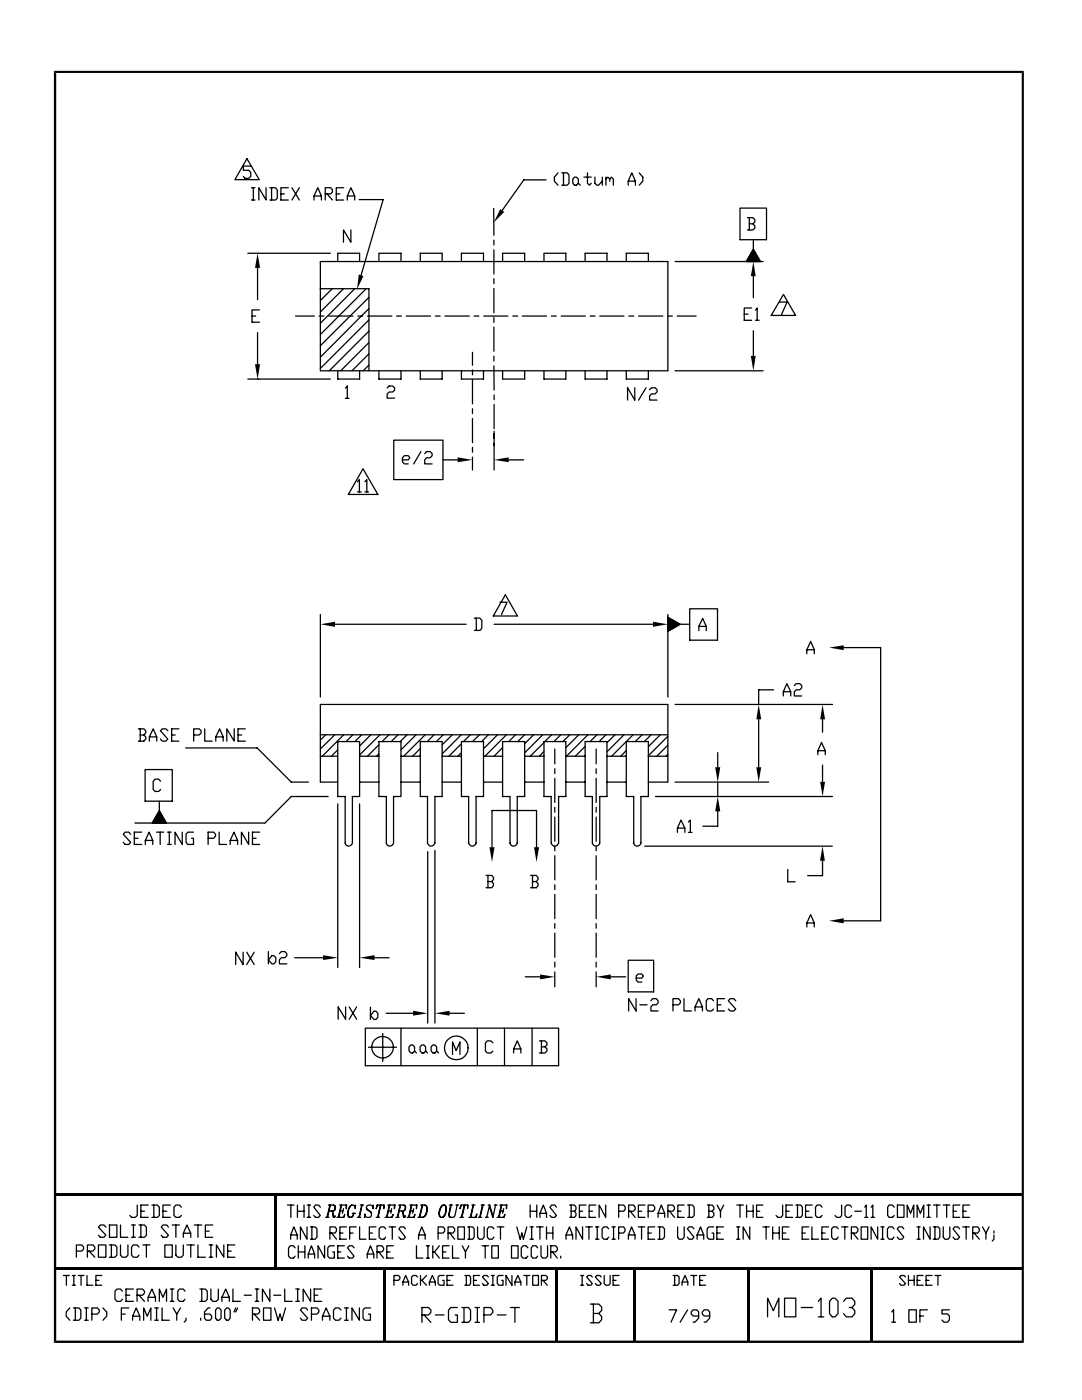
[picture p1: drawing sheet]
<svg xmlns="http://www.w3.org/2000/svg" width="216mm" height="279mm" viewBox="0 0 216 279" stroke-linecap="round" stroke-linejoin="round" font-family="sans-serif">
<path d="M10.8 14.4h193.5M204.1 14.1v253.9" fill="none" stroke="#000" stroke-width=".42"/>
<g fill="#000">
<path d="M51.4 50.5l.5 3h-1zM71.6 54.8l.9 .3-1.3 2.6zM99.8 41.7l.8 .6-2.1 2.1zM150.3 52.2l.5 2.9h-1zM50.9 72.7h1l-.5 2.9zM149.8 71h1l-.5 3zM91.3 91.3l3 .5-3 .4zM98.6 91.8l2.9-.5v.9zM63.9 124.6l2.9-.5v1zM130.3 124.1l3 .5-3 .5zM165.4 129.2l3-.4v1zM142.7 153.1h1l-.5 3z"/>
<path d="M151.4 140.6l.5 3h-1zM150.9 153.1h1l-.5 3zM164.1 140.6l.5 3h-.9zM163.7 156h.9l-.5 3zM97.7 169.1h1l-.5 2.9zM106.6 169.1h1l-.5 2.9zM143.2 159l.5 2.9h-1zM164.1 168.9l.5 2.9h-1zM64.5 190.6l2.9 .5-2.9 .5zM71.8 191.1l2.9-.5v1zM107.8 194.5l2.9 .4-2.9 .6zM119 194.9l2.9-.4v1z"/>
<path d="M165.4 183.8l3-.5v1zM82.4 201.7l2.9 .5-2.9 .5zM86.8 202.2l2.9-.5v1zM11 238.1h193.1v.5h-193.1zM54.7 238.3h.5v14.8h-.5zM11 252.8h193.1v.5h-193.1zM76.5 253.1h.5v14.7h-.5zM110.8 253.1h.5v14.7h-.5zM126.3 253.1h.5v14.7h-.5zM149 253.1h.5v14.7h-.5zM173.6 253.1h.4v14.7h-.4zM10.8 14.1l.4 .5v252.9l-.4 .5z"/>
<path d="M10.8 268l.4-.5h192.7l.4 .5z"/>
</g>
<g fill="none" stroke="#000" stroke-width=".25">
<path d="M49.3 31.7l2.4 4.2h-4.8zM50 33.1h-1.4v.9h1.1l.3 .4v.8l-.3 .4h-.8l-.3-.4M50.2 37.5h.7M50.2 39.9h.7M50.5 37.5v2.4M53.1 37.5v2.4l-1.5-2.4v2.4M53.8 37.5h1.1l.4 .4v1.6l-.4 .4h-1.1M54.2 37.5v2.4M56 38.7h.8M57.5 37.5h-1.5v2.4h1.5M58.3 37.5l1.4 2.4M59.7 37.5l-1.4 2.4"/>
<path d="M62.7 39.9v-.8l.7-1.6 .7 1.6v.8M62.7 39.1h1.4M64.9 38.7h1.1l.3-.4v-.4l-.3-.4h-1.1v2.4M65.2 38.7l1.1 1.2M67.1 38.7h.7M68.6 37.5h-1.5v2.4h1.5M69.3 39.9v-.8l.7-1.6 .8 1.6v.8M69.3 39.1h1.5M71.7 39.8h4.8l-4.4 15.1M109 35.9h-4.5l-4.3 6.1M111.3 34.5l-.7 .8v.9l.7 .8M112.1 34.5h1.1l.3 .4v1.7l-.3 .4h-1.1"/>
<path d="M112.4 34.5v2.5M114.6 35.3h.4l.4 .4v.9l-.4 .4h-.4l-.3-.4v-.9zM115.4 36.6l.4 .4M116.5 35.3h1.5M117.2 34.5v2.1l.4 .4 .4-.4M118.7 35.3v1.3l.4 .4h.3l.8-.8M120.2 35.3v1.7M120.9 35.7l.4-.4 .4 .4v.5M120.9 35.3v1.7M121.7 35.7l.3-.4 .4 .4v1.3M125.3 37v-.8l.8-1.7 .7 1.7v.8M125.3 36.2h1.5"/>
<path d="M127.6 34.5l.7 .8v.9l-.7 .8M49.4 50.5h16.5M51.4 53.5v6.3M63.9 52.2h69.4v21.8h-69.4zM63.9 57.6h9.7v16.4M64.1 57.6l-.2 .1M66.3 57.6l-2.4 2.4M67.4 52.2v-1.7h4.4v1.7M68.5 57.6l-4.6 4.7M70 45.9v2.4l-1.5-2.4v2.4M70.8 57.6l-6.9 6.9M73.1 57.6l-9.2 9.2"/>
<path d="M73.6 59.4l-9.7 9.6M75.6 52.2v-1.7h4.4v1.7M83.9 52.2v-1.7h4.3v1.7M92.1 52.2v-1.7h4.4v1.7M98.5 41.6l.1 5.3M98.6 47.9v1M98.6 49.9v4.8M98.6 55.6v1M98.6 57.6v4.8M100.3 52.2v-1.7h4.4v1.7M108.5 52.2v-1.7h4.4v1.7M116.8 52.2v-1.7h4.3v1.7"/>
<path d="M125 52.2v-1.7h4.4v1.7M134.7 52.2h17.6M147.7 41.5h5.3v6.3h-5.3zM149.1 43.4h1.1l.4 .5v.4l-.4 .4M149.2 51.7l1.4-1.5 .1 .2-1.8 1.7 .2 .1 1.6-1.7 .1 .1-1.6 1.6h.2l1.5-1.5-1.3 1.5h.1l1.3-1.3-1.1 1.3h.2l1-1.1 .1 .2-1 .9h.2l.9-.8v.1l-.7 .7h.2l.6-.6v.1l-.4 .5 .5-.4-.2 .4 .3-.2v.2M149.5 44.7h.7l.4 .4v.4l-.4 .4h-1.1M149.5 43.4v2.5M149.6 50.9l.9-.9v.2l-1.1 1.1M150.1 50.1l.3-.3-.5 .7M150.3 47.8v1.9M150.3 55.1v4.3M150.3 49.7l-1.4 2.5"/>
<path d="M150.3 49.7l1.4 2.5M156.3 58.8l2.4 4.1h-4.8zM49.4 75.6h16.5M50.3 63.1h.7M51.4 75.6h.1M51.4 66.4v6.3M51.8 61.8h-1.5v2.5h1.5M59 63.1h3.7M63.7 63.1h.9M65.6 63.1h4.8M67.4 74v1.6h4.4v-1.6M68.9 77.5l.4-.5v2.5"/>
<path d="M68.9 79.5h.7M71.4 63.1h1M73.4 63.1h4.8M73.6 61.6l-9.7 9.7M73.6 63.8l-9.7 9.7M73.6 66.1l-7.9 7.9M73.6 68.4l-5.6 5.6M73.6 70.6l-3.4 3.4M73.6 72.9l-1.1 1.1M75.6 74v1.6h4.4v-1.6M77.3 77.4l.3-.4h.8l.3 .4v.5l-.3 .3h-.8l-.3 .5v.8h1.4M79.1 63.1h1"/>
<path d="M81.1 63.1h4.8M83.9 74v1.6h4.3v-1.6M86.9 63.1h.9M88.8 63.1h4.8M92.1 74v1.6h4.4v-1.6M94.3 70.3v2.6M94.3 73.8v1M94.3 75.8v4.8M94.6 63.1h.9M96.5 63.1h4.8M98.6 63.4v.9M98.6 65.3v4.8"/>
<path d="M98.6 71.1v1M98.6 73v4.9M98.6 78.8v1M100.3 74v1.6h4.4v-1.6M102.3 63.1h1M104.2 63.1h4.9M108.5 74v1.6h4.4v-1.6M110 63.1h1M112 63.1h4.8M116.8 74v1.6h4.3v-1.6M117.8 63.1h.9M119.7 63.1h4.8"/>
<path d="M125 74v1.6h4.4v-1.6M125.5 63.1h.9M126.7 77.4v2.4l-1.5-2.4v2.4M127.4 63.1h4.8M128.9 77.4l-1.5 2.4M129.6 77.8l.4-.4h.7l.4 .4v.4l-.4 .4h-.7l-.4 .4v.8h1.5M133.2 63.1h1M134.7 74h17.6M135.1 63.1h3.8M148.5 62.7h.8M150 61.5h-1.5v2.4h1.5M150.3 66v5"/>
<path d="M150.7 61.9l.4-.4v2.4M150.7 63.9h.8M155.6 60.3h1.5l-1.1 2.4M71.3 96.1l.4-.4v2.5M71.3 98.2h.8M72.4 93.6l3 5.1h-5.9zM72.8 96.1l.4-.4v2.5M72.8 98.2h.7M78.6 87.8h9.8v7.9h-9.8zM80.3 91.8h1.1l.4-.4-.4-.5h-.7l-.4 .5v.8l.4 .4h.7M84 90.1l-1.5 2.5M84.8 90.6l.3-.5h.8l.3 .5v.3l-.3 .5h-.8l-.3 .4v.8h1.4"/>
<path d="M88.4 91.8h2.9M94.3 81.6v.9M94.3 83.5v4.8M94.3 89.3v1M94.3 91.2v2.6M98.6 80.7v4.9M98.6 86.1v7.7M101.5 91.8h3M100.8 118.7l2.5 4.2h-4.9zM63.9 122.6v16.5M66.8 124.6h26.2M94.7 123.4h1.1l.3 .4v1.6l-.3 .4h-1.1"/>
<path d="M95 123.4v2.4M98.6 124.6h31.7M99.7 120.2h1.5l-1.1 2.4M133.3 123.2l2.4 1.4-2.4 1.4M133.3 122.6v16.5M133.7 123.4l1.5 1.5-.2 .1-1.7-1.8v.1l1.7 1.7-.2 .1-1.5-1.6v.2l1.4 1.4-.1 .1-1.3-1.4v.2l1.2 1.3h-.1l-1.1-1.1v.2l1 1-.1 .1-.9-1v.2l.8 .8-.2 .1-.6-.7v.2l.6 .5-.2 .1-.4-.5 .3 .6-.1 .1-.2-.3v.4M134.2 123.7l1.1 1.1h.1l-.9-.9M135 124.2l.5 .5M135.4 124.4l.2 .2M135.7 124.6h1.9M137.6 121.5h5.6v6.3h-5.6zM139.4 125l.8-1.6 .7 1.6v.9"/>
<path d="M139.4 125v.9M139.4 125h1.5M154.3 137.7h-2.9v2.9M156.3 138.9v-.9l.7-1.6 .8 1.6v.9M156.3 138h1.5M158.5 136.8l.4-.4h.7l.4 .4v.4l-.4 .5h-.7l-.4 .3v.9h1.5M161 129.7l.8-1.7 .7 1.7v.8M161 129.7v.8M161 129.7h1.5M168.4 129.2h7.3v54.6h-7.3M27.6 145.5h1.1l.4 .3v.5l-.4 .4M28 146.7h.7l.4 .4v.4l-.4 .4h-1.1"/>
<path d="M28 145.5v2.4M29 153.6h5.4v6.3h-5.4zM29.8 147.9v-.8l.8-1.6 .7 1.6v.8M29.8 147.1h1.5M31.8 159.9v1.9M32 155.9l-.3-.4h-.8l-.3 .4v1.7l.3 .3h.8l.3-.3M33.5 145.8l-.4-.3h-.7l-.4 .3 1.5 1.7-.4 .4h-.7l-.4-.4M34.2 146.7h.8M35.7 145.5h-1.5v2.4h1.5M37 149.3h14.3l6.8 6.8h3.5M38.7 146.7h1.1l.3-.4v-.5l-.3-.3h-1.1v2.4M40.9 145.5v2.4h1.4"/>
<path d="M43.1 147.9v-.8l.7-1.6 .7 1.6v.8M43.1 147.1h1.4M46.7 145.5v2.4l-1.4-2.4v2.4M47.5 146.7h.7M48.9 145.5h-1.4v2.4h1.4M63.9 150.9h3.5M63.9 146.6h69.4M65 146.6l-1.1 1.1M65.5 159h-7.4l-5.2 5.3h-26M66.8 146.6l-2.9 2.9M67.4 148h4.4v11h-1.5v9.2a.73 .73 0 0 1-.7 .6 .73 .73 0 0 1-.7-.6v-9.2h-1.5zM67.4 156.1h-3.5v-15.5h69.4v15.5h-3.9"/>
<path d="M67.4 149.6l-1.3 1.3M68.6 146.6l-4.3 4.3M70.4 146.6l-1.4 1.4M71.8 156.1h3.8M71.8 150.9h3.8M72.2 146.6l-1.4 1.4M74 146.6l-2.2 2.3M75.6 148h4.4v11h-1.5v9.2a.73 .73 0 0 1-.7 .6 .73 .73 0 0 1-.7-.6v-9.2h-1.5zM75.6 148.6l-2.3 2.3M75.6 150.4l-.5 .5M75.8 146.6l-4 4.1M77.6 146.6l-1.4 1.4"/>
<path d="M79.4 146.6l-1.3 1.4M80 150.9h3.8M80 156.1h3.9M81.2 146.6l-1.4 1.4M83 146.6l-3 3M83.9 148h4.3v11h-1.4v9.2a.76 .76 0 0 1-.8 .6 .76 .76 0 0 1-.7-.6v-9.2h-1.4zM83.9 149.4l-1.6 1.5M84.8 146.6l-4.2 4.3M86.6 146.6l-1.3 1.4M88.2 156.1h3.9M88.2 150.9h3.9M88.4 146.6l-1.3 1.4"/>
<path d="M90.3 146.6l-2.1 2M92 146.6l-3.8 3.9M92.1 148h4.4v11h-1.5v9.2a.75 .75 0 0 1-.7 .6 .75 .75 0 0 1-.8-.6v-9.2h-1.4zM92.1 148.4l-2.5 2.5M92.1 150.2l-.7 .7M93.9 146.6l-1.4 1.4M95.7 146.6l-1.4 1.4M96.5 156.1h3.8M96.5 150.9h3.8M97.5 146.6l-1.4 1.4M99.3 146.6l-2.8 2.8M100.3 148h4.4v11h-1.5v9.2a.73 .73 0 0 1-.7 .6 .73 .73 0 0 1-.7-.6v-9.2h-1.5z"/>
<path d="M100.3 149.2l-1.7 1.7M101 146.6l-4.2 4.3M102.9 146.6l-1.4 1.4M104.7 156.1h3.8M104.7 146.6l-1.4 1.4M104.7 150.9h3.8M106.5 146.6l-1.8 1.8M108.3 146.6l-3.6 3.6M108.5 148h4.4v11h-1.4v9.2a.76 .76 0 0 1-.8 .6 .76 .76 0 0 1-.7-.6v-9.2h-1.5zM108.5 148.2l-2.7 2.7M108.5 150l-.9 .9M110.1 146.6l-1.4 1.4"/>
<path d="M110.7 149.5v2.9M110.7 153.4v1M110.7 155.3v4.8M111.9 146.6l-1.4 1.4M112.9 156.1h3.9M112.9 150.9h3.9M113.7 146.6l-1.4 1.4M115.5 146.6l-2.6 2.6M116.8 148h4.3v11h-1.4v9.2a.75 .75 0 0 1-.8 .6 .75 .75 0 0 1-.7-.6v-9.2h-1.4zM116.8 149l-2 1.9M116.8 150.8l-.2 .1M117.3 146.6l-4.3 4.3"/>
<path d="M119 149.5v2.9M119 153.4v1M119 155.3v4.8M119.1 146.6l-1.4 1.4M120.9 146.6l-1.4 1.4M121.1 156.1h3.9M121.1 150.9h3.9M122.7 146.6l-1.6 1.6M124.5 146.6l-3.4 3.4M125 148h4.4v11h-1.5v9.2a.73 .73 0 0 1-.7 .6 .73 .73 0 0 1-.8-.6v-9.2h-1.4zM125 149.8l-1.1 1.1M126.3 146.6l-4.3 4.3"/>
<path d="M128.1 146.6l-1.4 1.4M129.4 150.9h3.9M129.9 146.6l-1.3 1.4M130.8 159h35.3M131.7 146.6l-2.3 2.4M133.3 146.9l-3.9 3.9M133.3 148.7l-2.2 2.2M133.3 150.5l-.4 .4M134.7 140.6h31.4M134.7 156.1h18.7M143.2 150.2v2.9M143.2 156.1v2.9"/>
<path d="M151.4 143.6v9.5M163.2 149.8l.7-1.6 .8 1.6v.8M163.2 149.8v.8M163.2 149.8h1.5M164.1 143.6v2.5M164.1 152.7v3.3M26.1 166.5l-.4-.4h-.7l-.4 .4 1.5 1.6-.4 .4h-.7l-.4-.4M26.8 167.3h.8M28.3 166.1h-1.5v2.4h1.5M29 168.5v-.8l.8-1.6 .7 1.6v.8M29 167.7h1.5M30.6 163.7l1.5-1.4v.1l-1.7 1.8 .1 .1 1.7-1.8 .1 .1-1.6 1.7h.2l1.4-1.5-1.3 1.5h.2l1.3-1.3-1.1 1.3h.1l1.1-1.1v.1l-.9 1h.2l.8-.9 .1 .1-.8 .8h.2l.7-.7v.1l-.5 .6 .6-.4-.2 .4 .3-.2v.2"/>
<path d="M31.1 162.9l.9-.8v.1l-1.1 1.2M31.2 166.1h1.5M31.6 162.1l.2-.2-.5 .6M31.8 161.8l1.4 2.5h-2.8zM32 166.1v2.4M33.4 166.1h.8M33.4 168.5h.8M33.8 166.1v2.4M36.4 166.1v2.4l-1.5-2.4v2.4M38.6 166.1h-1.1l-.4 .4v1.6l.4 .4h1.1v-1.2h-.4M41.5 167.3h1.1l.4-.4v-.4l-.4-.4h-1.1v2.4M43.7 166.1v2.4h1.5"/>
<path d="M45.9 168.5v-.8l.8-1.6 .7 1.6v.8M45.9 167.7h1.5M49.6 166.1v2.4l-1.4-2.4v2.4M50.4 167.3h.7M51.8 166.1h-1.4v2.4h1.4M67.4 160.4v32.7M71.8 160.4v32.7M85.3 170v34.2M86.8 169.7v34.5M97 174.7h1.1l.4 .4v.4l-.4 .4M97.4 175.9h.7l.4 .5v.3l-.4 .5h-1.1M97.4 174.7v2.5"/>
<path d="M98.2 169.1v-7.3h8.9v7.3M105.9 174.7h1.1l.4 .4v.4l-.4 .4M106.3 175.9h.7l.4 .5v.3l-.4 .5h-1.1M106.3 174.7v2.5M110.7 161.1v1M110.7 163.1v4.8M110.7 168.9v.9M110.7 170.8v4.8M110.7 176.6v.9M110.7 178.5v4.8M119 161.1v1M119 163.1v4.8"/>
<path d="M119 168.9v.9M119 170.8v4.8M119 176.6v.9M119 178.5v4.8M128.7 168.9h37.4M135.2 166.1v-.8l.7-1.6 .8 1.6v.8M135.2 165.3h1.5M137.4 164l.4-.3v2.4M137.4 166.1h.7M143.2 161.9v3h-2.9M157.2 173.5v2.5h1.5M164.1 171.8v3h-2.9"/>
<path d="M48.5 190v2.5l-1.5-2.5v2.5M49.2 190l1.5 2.5M50.7 190l-1.5 2.5M53.6 189.9v2.5M54.3 190.7h.4l.3 .4v.8l-.3 .5h-.4l-.7-.8zM55.8 190.3l.3-.4h.8l.3 .4v.4l-.3 .4h-.8l-.3 .5v.8h1.4M58.8 191.1h5.7M74.7 191.1h2.9M104.8 194.9h3M110.7 184.3v1M110.7 186.2v4.9M110.7 192v1"/>
<path d="M110.7 194v2.9M119 184.3v1M119 186.2v4.9M119 192v1M119 194v2.9M121.9 194.9h2.9M125.3 191.6h5.1v6.4h-5.1zM126.9 199.3v2.5l-1.5-2.5v2.5M127 195.2h1.1l.3-.4-.3-.4h-.8l-.3 .4v.8l.3 .4h.8M129.9 199.7l.3-.4h.8l.3 .4v.5l-.3 .3h-.8l-.3 .5v.8h1.4M136.5 199.3v2.5h1.5M142.4 199.7l-.4-.4h-.7l-.4 .4v1.7l.4 .4h.7l.4-.4"/>
<path d="M144.6 199.3h-1.5v2.5h1.5M146.8 199.7l-.4-.4h-.7l-.4 .4 1.5 1.7-.4 .4h-.7l-.4-.4M161 184.2l.8-1.7 .7 1.7v.8M161 184.2v.8M161 184.2h1.5M69 201v2.4l-1.5-2.4v2.4M69.7 201l1.5 2.4M71.2 201l-1.5 2.4M72.9 205.2h38.6v7.5h-38.6zM73.5 209h5.6M73.9 201v2.5M74.6 201.8h.4l.4 .4v.8l-.4 .5h-.4l-.7-.9z"/>
<path d="M76.4 206.2v5.6M77 202.2h5.4M80 205.2v7.5M81.6 208.9l.4-.4h.3l.4 .4v.9l-.4 .3h-.3l-.4-.3zM82.7 209.8l.4 .3M84.2 208.5h.4l.3 .4v.9l-.3 .3h-.4l-.4-.3v-.9zM84.9 209.8l.4 .3M86 208.9l.4-.4h.4l.3 .4v.9l-.3 .3h-.4l-.4-.3zM87.1 209.8l.4 .3M89.7 202.2h3M90.3 210.4v-2.4l.7 1.6 .8-1.6v2.4M95.2 205.2v7.5"/>
<path d="M98.3 208.1l-.3-.4h-.8l-.3 .4v1.7l.3 .3h.8l.3-.3M100.7 205.2v7.5M102.5 209.3l.7-1.6 .7 1.6v.8M102.5 209.3v.8M102.5 209.3h1.4M106.2 205.2v7.5M107.7 207.7h1.1l.3 .4v.4l-.3 .4M108 208.9h.8l.3 .4v.5l-.3 .3h-1.1M108 207.7v2.4M127.7 200.5h1.4M134.3 200.5h1.1l.4-.3v-.5l-.4-.4h-1.1v2.5M138.7 201.8v-.8l.7-1.7 .8 1.7v.8"/>
<path d="M138.7 201h1.5M143.1 200.5h.7M12.7 254.6h1.1M13.3 254.6v1.9M14.4 256.5h.6M14.4 254.6h.6M14.7 254.6v1.9M15.2 249.7h1.1l.4-.4v-.4l-.4-.4h-1.1v2.4M15.6 254.6h1.2M16.2 254.6v1.9M17.4 254.6v1.9h1.1M17.4 249.7h1.1l.4-.4v-.4l-.4-.4h-1.1v2.4"/>
<path d="M17.8 249.7l1.1 1.2M19.1 255.5h.6M19.6 248.5h1.5v2.4h-1.5zM20.3 254.6h-1.2v1.9h1.2M21.1 244.9l-.4-.4h-.7l-.4 .4 1.5 1.6-.4 .4h-.7l-.4-.4M21.8 248.5h1.1l.4 .4v1.6l-.4 .4h-1.1M21.8 244.5h1.5v2.4h-1.5zM22.2 248.5v2.4M24 248.5v2l.4 .4h.7l.4-.4v-2M24 244.5v2.4h1.5M24.4 257.7l-.4-.4h-.7l-.4 .4v1.6l.4 .4h.7l.4-.4M25.1 258.5h.8"/>
<path d="M26.2 246.9h.8M26.2 244.5h.8M26.6 257.3h-1.5v2.4h1.5M26.6 244.5v2.4M27.3 258.5h1.1l.4-.4v-.4l-.4-.4h-1.1v2.4M27.4 240.5v2.1l-.4 .4h-.8l-.3-.4M27.7 248.9l-.3-.4h-.8l-.4 .4v1.6l.4 .4h.8l.3-.4M27.7 244.5h1.1l.4 .4v1.6l-.4 .4h-1.1M27.7 258.5l1.1 1.2M28.1 244.5v2.4M28.1 241.7h.7M28.5 248.5h1.4"/>
<path d="M29.2 248.5v2.4M29.5 259.7v-.8l.8-1.6 .7 1.6v.8M29.5 258.9h1.5M29.6 240.5h-1.5v2.5h1.5M30.3 240.5h1.1l.4 .4v1.7l-.4 .4h-1.1M30.7 240.5v2.5M31.8 259.7v-2.4l.7 1.6 .7-1.6v2.4M32.5 241.7h.8M32.9 248.5h1.5v2.4h-1.5zM33.6 244.9l-.3-.4h-.8l-.3 .4 1.4 1.6-.3 .4h-.8l-.3-.4M34 240.5h-1.5v2.5h1.5M34 257.3h.7"/>
<path d="M34 259.7h.7M34.3 257.3v2.4M34.4 244.5h1.4M35.1 248.5v2l.4 .4h.7l.4-.4v-2M35.1 244.5v2.4M36.2 240.9l-.4-.4h-.7l-.4 .4v1.7l.4 .4h.7l.4-.4M36.6 246.9v-.8l.7-1.6 .8 1.6v.8M36.6 246.1h1.5M36.9 257.7l-.3-.4h-.8l-.3 .4v1.6l.3 .4h.8l.3-.4M37.3 248.5h1.5M38.1 248.5v2.4M38.8 244.5h1.5"/>
<path d="M39.5 244.5v2.4M39.5 248.5v2.4h1.5M39.9 257.3h1.1l.4 .4v1.6l-.4 .4h-1.1M40.3 257.3v2.4M41 245.7h.7M41.7 248.5h.8M41.7 250.9h.8M42.1 257.3v2l.4 .4h.7l.4-.4v-2M42.1 248.5v2.4M42.5 244.5h-1.5v2.4h1.5M44.3 258.9l.7-1.6 .8 1.6v.8M44.3 258.9h1.5"/>
<path d="M44.3 258.9v.8M44.7 248.5v2.4l-1.5-2.4v2.4M45.4 249.7h.7M46.5 257.3v2.4h1.5M46.9 248.5h-1.5v2.4h1.5M48.7 258.5h1.5M50.9 257.3h.7M50.9 259.7h.7M51.3 257.3v2.4M53.8 257.3v2.4l-1.4-2.4v2.4M54.6 258.5h1.4M56.8 257.3v2.4h1.5"/>
<path d="M57.4 240.5h1.3M58 247.3v-.8l.6-1.6 .7 1.6v.8M58 246.5h1.3M58 240.5v2.5M58.9 249l-.4-.4h-.6l-.3 .4v1.7l.3 .4h.6l.4-.4M59 257.3h.7M59 259.7h.7M59.4 241.7h1.3M59.4 240.5v2.5M59.4 257.3v2.4M59.5 248.6v2.5M59.5 249.9h1.3"/>
<path d="M60.7 240.5v2.5M60.8 248.6v2.5M61.3 244.9v2.4l-1.4-2.4v2.4M61.3 243h.7M61.3 240.5h.7M61.5 251.1v-.8l.6-1.7 .7 1.7v.8M61.5 250.3h1.3M61.6 240.5v2.5M61.9 244.9h1l.3 .3v1.7l-.3 .4h-1M62 257.3v2.4l-1.5-2.4v2.4M62.2 244.9v2.4M62.7 258.5h.7"/>
<path d="M63.9 240.9l-.3-.4h-.7l-.3 .4 1.3 1.7-.3 .4h-.7l-.3-.4M64.2 257.3h-1.5v2.4h1.5M64.8 248.6v2.5l-1.3-2.5v2.5M65 243h.6M65.5 240.5h1a.63 .63 0 0 1 .4 .6 .63 .63 0 0 1-.4 .6h-.9M65.8 240.5l-.6 2.5h.2l.5-2.5M65.8 246.1h1l.3-.4v-.5l-.3-.3h-1v2.4M66.1 241.7l.3 .2 .1 1 .3 .1v-.4M66.2 246.1l.9 1.2M66.4 241.9l.1 .8 .2 .2 .1-.2M66.5 240.5a.69 .69 0 0 1 0 1.2M66.7 248.6h-1l-.3 .4v1.7l.3 .4h1v-1.2h-.3"/>
<path d="M67.2 243h1.4l.2-.6-.3 .6M67.4 249.9h.6M67.5 243l.7-2.5-.6 2.5M67.8 240.5h1.4l-.1 .7v-.7M67.8 246.1h.7M67.9 241.7h.5M68.5 241.2l-.2 .9M68.7 248.6h-1.3v2.5h1.3M69.1 244.9h-1.3v2.4h1.3M69.8 246.1h.6M70.2 240.5a2.14 2.14 0 0 0-.6 2.4h.6l.4-.8M70.3 242.1h.7"/>
<path d="M70.7 249l-.4-.4h-.6l-.4 .4 1.4 1.7-.4 .4h-.6l-.4-.4M70.8 240.7l.2-.2-.1 .7v-.2a.59 .59 0 0 0-.6-.5 .59 .59 0 0 0-.6 .4l-.3 1.1 .1 .7a.61 .61 0 0 0 1-.1l.2-.5M71.1 244.9h-1.3v2.4M71.3 243h.7M71.6 243l.7-2.5-.6 2.5M71.8 244.9v2.4h1.2M71.9 240.5h.7M73.1 241.1l.9 .7a.71 .71 0 0 1-.1 1.1 .71 .71 0 0 1-1-.2l-.1-.4-.1 .7 .2-.3M73.3 250.3l.6-1.7 .7 1.7v.8M73.3 250.3h1.3M73.3 250.3v.8M73.7 246.1h.6"/>
<path d="M74.3 240.7l.2-.2-.1 .7a.64 .64 0 0 0-.7-.7 .64 .64 0 0 0-.5 .8l.9 .8M75 244.9h-1.3v2.4h1.3M75.1 243h.6M75.2 249.9h1l.3-.4v-.5l-.3-.4h-1v2.5M75.3 240.5l-.2 .7zM75.3 240.5h1.4l-.1 .7v-.7M75.4 243l.6-2.5-.6 2.5M75.6 249.9l.9 1.2M76.8 243h1.4l.2-.6-.3 .6M77 245.2l-.4-.3h-.6l-.4 .3v1.7l.4 .4h.6l.4-.4M77.1 243l.7-2.5-.6 2.5M77.2 249.9h.7"/>
<path d="M77.4 240.5h1.4l-.1 .7v-.7M77.5 241.7h.6M77.6 244.9h1.4M78.1 241.2l-.1 .9M78.3 244.9v2.4M78.5 248.6h-1.3v2.5h1.3M78.6 255.5h.9l.3-.3v-.4l-.3-.2h-.9v1.9M79 243h.6M79.3 243l.6-2.5-.5 2.5M79.5 240.5h1.1a.64 .64 0 0 1 .3 .6 .64 .64 0 0 1-.4 .6h-.9M80.1 241.7l.3 .2 .1 1 .3 .1 .1-.4M80.4 241.9l.2 .8 .1 .2 .2-.2"/>
<path d="M80.4 255.9l.5-1.3 .6 1.3v.6M80.4 255.9h1.1M80.4 255.9v.6M80.6 240.5a.72 .72 0 0 1-.1 1.2M80.9 245.2l-.3-.3h-.7l-.3 .3 1.3 1.7-.3 .4h-.7l-.3-.4M81.2 243h1.4l.2-.6-.3 .6M81.5 243l.7-2.5-.6 2.5M81.8 240.5h1.4l-.1 .7v-.7M81.9 241.7h.6M82.5 241.2l-.2 .9M83.1 248.6v2.5h1.3M83.3 254.8l-.3-.2h-.6l-.3 .2v1.4l.3 .3h.6l.3-.3"/>
<path d="M83.5 246.5l.7-1.6 .6 1.6v.8M83.5 246.5h1.3M83.5 246.5v.8M83.7 243l.6-2.5-.5 2.5M83.9 255.5h.3M83.9 254.6v1.9M83.9 240.5l1.1 .1a1.78 1.78 0 0 1-.4 2.3l-1.2 .1M84.2 255.5l.9 1M84.8 240.5a1.09 1.09 0 0 1 .2 1.5 .95 .95 0 0 1-.8 1M85 248.6h.7M85 251.1h.7M85.1 254.6l-.9 .9"/>
<path d="M85.4 248.6v2.5M85.7 256.5v-.6l.6-1.3 .6 1.3v.6M85.7 255.9h1.2M86.4 248.6v2.5M86.7 249.9l1 1.2M87.4 246.1h1l.3-.4v-.5l-.3-.3h-1v2.4M87.7 248.6l-1 1.3h-.3M88.3 249.9h.7M88.4 240.5a1.86 1.86 0 0 0-.6 2.4 .85 .85 0 0 0 .9-.1 .85 .85 0 0 0 .3-.9l.1-.5a.66 .66 0 0 0-.7-.9 2.04 2.04 0 0 0-.4 2.5M88.6 254.6h-.9l-.3 .2v1.4l.3 .3h.9v-1h-.3M88.7 240.5a2.04 2.04 0 0 1-.4 2.5M89.2 255.5h.6"/>
<path d="M89.4 246.1h1l.3-.4v-.5l-.3-.3h-1v2.4M89.6 248.6h-1.3v2.5h1.3M89.7 240.5h.6M89.7 246.1l1 1.2M89.9 240.5l-.4 2.1a.7 .7 0 0 0 .8 .3 .7 .7 0 0 0 .5-.6l.4-1.8M90 240.5a3.5 3.5 0 0 0-.3 2.4l.2 .1M90.3 248.6v2.5h1.3M90.4 254.6h-1.2v1.9h1.2M91 240.5h.5M91.4 244.9h1.3v2.4h-1.3zM91.8 243h.7M92.1 240.5l-.3 .7 .2-.7h1.4l-.1 .7v-.7"/>
<path d="M92.2 248.6l.7 1.3M92.6 240.5l-.5 2.5 .7-2.5M92.8 254.6h.8l.3 .2v1.4l-.3 .3h-.8M92.9 249.9v1.2M93 254.6v1.9M93.3 244.9h1l.3 .3v1.7l-.3 .4h-1M93.6 243h1.4l.2-.7-.3 .7M93.6 248.6l-.7 1.3M93.6 244.9v2.4M93.9 243l.6-2.5-.6 2.5M94.1 240.5h.7M94.5 255.5h.6"/>
<path d="M95.3 244.9v2l.3 .4h.7l.3-.4v-2M95.5 243h.6M95.7 254.6h-1.2v1.9h1.2M95.7 243l.6-2.5h.1l-.6 2.5M96 240.5h.6M96.2 248.6h1.3M96.8 248.6v2.5M96.9 243h.5M97.4 240.5h.3M97.5 254.8l-.3-.2h-.6l-.3 .2 1.2 1.4-.3 .3h-.6l-.3-.3M98 256.5h.6M98 254.6h.6"/>
<path d="M98.1 248.6h1.3v2.5h-1.3zM98.3 242.6l-.6-2.1-.6 2.5M98.3 254.6v1.9M98.6 245.2l-.4-.3h-.6l-.4 .3v1.7l.4 .4h.6l.4-.4M98.6 240.5h.6M98.9 240.5l-.6 2.5-.6-2.1M99.2 243h1.4l.2-.6-.3 .6M99.2 244.9h1.3M99.5 243l.6-2.5-.5 2.5M99.7 240.5h1.4l-.1 .7v-.7M99.8 241.7h.6M99.9 244.9v2.4"/>
<path d="M100.4 254.6h-.9l-.3 .2v1.4l.3 .3h.9v-1h-.3M100.5 241.2l-.2 .9M102.1 248.6h1.3v2.5h-1.3zM102.2 254.6v1.9l-1.2-1.9v1.9M102.7 256.5v-.6l.6-1.3 .6 1.3v.6M102.7 255.9h1.2M103.1 244.9l.7 2.4 .3-1.2 .3 1.2 .7-2.4M104.5 254.6h1.2M105.1 254.6v1.9M105.3 249l-.3-.4h-.6l-.4 .4v1.7l.4 .4h.6l.3-.4M105.7 247.3h.7M105.7 244.9h.7"/>
<path d="M105.8 241.7h1.3M105.8 240.5v2.5M106.1 244.9v2.4M106.3 254.6h1.1v1.9h-1.1zM107.1 244.9h1.3M107.1 240.5v2.5M107.3 249l-.3-.4h-.7l-.3 .4v1.7l.3 .4h.7l.3-.4M107.7 243v-.9l.7-1.6 .7 1.6v.9M107.7 242.1h1.4M107.7 244.9v2.4M107.9 248.6v2.1l.4 .4h.6l.4-.4v-2.1M108 255.5h.9l.3-.3v-.4l-.3-.2h-.9v1.9"/>
<path d="M108.3 255.5l.9 1M109.1 246.1h1.2M109.1 244.9v2.4M109.9 249.9h1l.3-.4v-.5l-.3-.4h-1v2.5M110.2 249.9l1 1.2M110.3 244.9v2.4M111 240.9l-.3-.4h-.6l-.4 .4 1.3 1.7-.3 .4h-.6l-.4-.4M111.9 250.7v.4M112.9 247.3v-.8l.7-1.6 .7 1.6v.8M112.9 246.5h1.4M113.7 240.5h.9l.3 .4v.4l-.3 .4M114 241.7h.6l.3 .4v.5l-.3 .4h-.9"/>
<path d="M114 240.5v2.5M115.6 241.7h.6M115.9 256.5h.6M115.9 254.6h.6M116.2 254.6v1.9M116.2 244.9v2.4l-1.3-2.4v2.4M116.9 244.9h1.3M116.9 240.5h-1.3v2.5h1.3M117.5 244.9v2.4M117.6 241.7h.6M118.2 254.8l-.3-.2h-.6l-.2 .2 1.1 1.4-.3 .3h-.6l-.2-.3M118.8 247.3h.7"/>
<path d="M118.8 244.9h.7M118.9 240.5h-1.3v2.5h1.3M119.2 244.9v2.4M120 254.8l-.3-.2h-.6l-.3 .2 1.2 1.4-.3 .3h-.6l-.3-.3M120.6 254.6v1.6l.3 .3h.6l.3-.3v-1.6M120.9 240.5v2.5l-1.4-2.5v2.5M121.5 245.2l-.4-.3h-.6l-.4 .3v1.7l.4 .4h.6l.4-.4M122.1 247.3h.7M122.1 244.9h.7M122.3 255.5h.6M122.4 244.9v2.4M123.4 246.1h1l.3-.4v-.5l-.3-.3h-1v2.4"/>
<path d="M123.4 241.7h1.1l.3-.4v-.4l-.3-.4h-1.1v2.5M123.5 254.6h-1.2v1.9h1.2M125.4 246.5l.6-1.6 .7 1.6v.8M125.4 246.5v.8M125.4 246.5h1.3M125.4 241.7h1l.3-.4v-.4l-.3-.4h-1v2.5M125.7 241.7l1 1.3M127.3 244.9h1.4M127.4 241.7h.7M128 244.9v2.4M128.7 240.5h-1.3v2.5h1.3M129.3 241.7h1l.3-.4v-.4l-.3-.4h-1v2.5"/>
<path d="M129.3 246.1h.7M130.6 244.9h-1.3v2.4h1.3M131.3 244.9h.9l.4 .3v1.7l-.4 .4h-.9M131.3 242.1l.7-1.6 .6 1.6v.9M131.3 242.1h1.3M131.3 242.1v.9M131.6 244.9v2.4M133.3 241.7h.9l.4-.4v-.4l-.4-.4h-.9v2.5M133.6 241.7l1 1.3M134.3 254.6h.9l.3 .2v1.4l-.3 .3h-.9M134.6 254.6v1.9M135.2 244.9v2l.3 .4h.7l.3-.4v-2"/>
<path d="M135.3 241.7h.6M136.1 256.5v-.6l.6-1.3 .5 1.3v.6M136.1 255.9h1.1M136.5 240.5h-1.2v2.5h1.2M137.2 240.5h1l.3 .4v1.7l-.3 .4h-1M137.5 240.5v2.5M137.8 254.6h1.2M138.4 254.6v1.9M138.5 245.2l-.4-.3h-.6l-.3 .3 1.3 1.7-.4 .4h-.6l-.3-.4M139.1 246.5l.7-1.6 .6 1.6v.8M139.1 246.5h1.3M139.1 246.5v.8"/>
<path d="M139.6 255.5h.6M140.8 254.6h-1.2v1.9h1.2M141.1 240.5h1l.4 .4v.4l-.4 .4M141.4 241.7h.7l.4 .4v.5l-.4 .4h-1M141.4 240.5v2.5M142.4 244.9h-1l-.3 .3v1.7l.3 .4h1v-1.2h-.3M143 246.1h.7M143.1 240.5l.7 1.2M143.8 241.7v1.3M144.4 244.9h-1.4v2.4h1.4M144.4 240.5l-.6 1.2M147 247.3h.6"/>
<path d="M147 244.9h.6M147 240.5h1.3M147.3 244.9v2.4M147.7 240.5v2.5M149 241.7h1.3M149 240.5v2.5M149.6 244.9v2.4l-1.3-2.4v2.4M150.3 240.5v2.5M151 241.7h.6M152.2 240.5h-1.2v2.5h1.2M152.2 244.9h1.3M152.9 244.9v2.4"/>
<path d="M154.2 246.1h1.3M154.2 244.9v2.4M155.5 244.9v2.4M156.1 246.1h.7M156.2 240.5v2.1l-.4 .4h-.6l-.3-.4M156.5 259.1h2.3v3.7h-2.3zM156.8 241.7h.7M157.4 244.9h-1.3v2.4h1.3M158.2 240.5h-1.4v2.5h1.4M158.8 240.5h1l.3 .4v1.7l-.3 .4h-1M159.1 240.5v2.5M160.1 246.1h.6"/>
<path d="M160.7 241.7h.7M161.4 244.9h-1.3v2.4h1.3M162 244.9v2.4h1.3M162.1 240.5h-1.4v2.5h1.4M163.3 259.7l.5-.6v3.7M164 246.1h.6M164 240.9l-.3-.4h-.7l-.3 .4v1.7l.3 .4h.7l.3-.4M165.3 244.9h-1.3v2.4h1.3M166.1 259.1h.5l.6 .6v2.5l-.6 .6h-.5l-.6-.6v-2.5zM167.3 245.2l-.4-.3h-.6l-.4 .3v1.7l.4 .4h.6l.4-.4M167.9 240.5v2.1l-.3 .4h-.6l-.4-.4M167.9 244.9h1.3"/>
<path d="M168.3 259.7l.6-.6h1.1l.6 .6v.6l-.6 .6h-.5M168.6 244.9v2.4M169.9 246.1h1l.3-.4v-.5l-.3-.3h-1v2.4M169.9 240.9l-.3-.4h-.6l-.4 .4v1.7l.4 .4h.6l.3-.4M170.2 246.1l1 1.2M170.6 241.7h1.3M171.8 244.9h1.3v2.4h-1.3zM172.6 240.9l.2-.4v2.5M172.6 243h.6M173.8 240.9l.4-.4v2.5M173.8 243h.7M175.1 244.9v2.4l-1.3-2.4v2.4"/>
<path d="M175.8 247.3h.6M175.8 244.9h.6M176.1 244.9v2.4M178.4 245.2l-.3-.3h-.7l-.3 .3v1.7l.3 .4h.7l.3-.4M178.4 240.9l-.3-.4h-.7l-.3 .4v1.7l.3 .4h.7l.3-.4M179.1 240.5h1.3v2.5h-1.3zM180.3 245.2l-.3-.3h-.6l-.4 .3 1.3 1.7-.3 .4h-.6l-.4-.4M180.7 254.8l-.3-.2h-.6l-.3 .2 1.2 1.4-.3 .3h-.6l-.3-.3M181 243v-2.5l.7 1.6 .6-1.6v2.5M181.3 254.6v1.9M181.3 255.5h1.1M182.4 254.6v1.9"/>
<path d="M183 247.3h.6M183 244.9h.6M183 243v-2.5l.6 1.6 .7-1.6v2.5M183 255.5h.6M183.3 244.9v2.4M184.2 254.6h-1.2v1.9h1.2M184.8 255.5h.6M185 243h.6M185 240.5h.6M185.3 240.5v2.5M185.6 244.9v2.4l-1.3-2.4v2.4M186 254.6h-1.2v1.9h1.2"/>
<path d="M186.2 244.9h1l.3 .3v1.7l-.3 .4h-1M186.3 240.5h1.3M186.6 254.6h1.1M186.6 244.9v2.4M186.9 240.5v2.5M187.2 254.6v1.9M188.2 244.9v2l.3 .4h.7l.3-.4v-2M188.2 240.5h1.3M188.9 240.5v2.5M190.2 241.7h.6M191.5 245.2l-.4-.3h-.6l-.3 .3 1.3 1.7-.4 .4h-.6l-.3-.4M191.5 240.5h-1.3v2.5h1.3"/>
<path d="M192.1 244.9h1.3M192.2 241.7h.6M192.8 244.9v2.4M193.5 240.5h-1.3v2.5h1.3M194.1 246.1h1l.3-.4v-.5l-.3-.3h-1v2.4M194.4 246.1l1 1.2M196 244.9l.7 1.2M196.7 246.1v1.2M197.4 244.9l-.7 1.2M198.3 246.5v.8l-.3 .4M198.3 245.7v.4M13.9 261l-.7 .8v.9l.7 .8"/>
<path d="M14.6 261h1.1l.4 .5v1.6l-.4 .4h-1.1M15 261v2.5M16.9 261h.7M16.9 263.5h.7M17.2 261v2.5M18.3 262.3h1.1l.4-.5v-.3l-.4-.5h-1.1v2.5M20.5 261l.8 .8v.9l-.8 .8M24.2 262.3h.8M25.7 261h-1.5v2.5M26.5 262.7l.7-1.7 .7 1.7v.8M26.5 262.7v.8M26.5 262.7h1.4"/>
<path d="M28.7 263.5v-2.5l.7 1.7 .7-1.7v2.5M30.9 261h.7M30.9 263.5h.7M31.2 261v2.5M32.3 261v2.5h1.5M34.5 261l.8 1.3M35.3 262.3v1.2M36 261l-.7 1.3M37.1 263.1v.4l-.4 .4M40 263.1v.4M41.9 261h-.4l-.7 .8v1.3l.3 .4h.8l.3-.4v-.4l-.3-.4h-1.1M43.3 261h.4l.4 .5v1.6l-.4 .4h-.4l-.3-.4v-1.6z"/>
<path d="M45.2 261h.4l.3 .5v1.6l-.3 .4h-.4l-.4-.4v-1.6zM47 261l-.3 .8M47.4 261l-.4 .8M50.4 262.3h1.1l.3-.5v-.3l-.3-.5h-1.1v2.5M50.7 262.3l1.1 1.2M52.6 261h1.5v2.5h-1.5zM54.8 261l.7 2.5 .4-1.2 .4 1.2 .7-2.5M61.4 261.5l-.4-.5h-.7l-.4 .5 1.5 1.6-.4 .4h-.7l-.4-.4M62.1 262.3h1.1l.4-.5v-.3l-.4-.5h-1.1v2.5M64.3 262.7l.8-1.7 .7 1.7v.8M64.3 262.7h1.5M64.3 262.7v.8"/>
<path d="M68 261.5l-.4-.5h-.7l-.4 .5v1.6l.4 .4h.7l.4-.4M68.7 261h.8M68.7 263.5h.8M69.1 261v2.5M71.7 261v2.5l-1.5-2.5v2.5M73.9 261h-1.1l-.4 .5v1.6l.4 .4h1.1v-1.2h-.4M84.2 262.4h1.3l.5-.5v-.4l-.5-.6h-1.3v3M84.6 262.4l1.4 1.5M86.9 262.4h1.7M91.3 260.9h-1.3l-.5 .6v1.9l.5 .5h1.3v-1.5h-.5M92.2 260.9h1.3l.4 .6v1.9l-.4 .5h-1.3M92.6 260.9v3"/>
<path d="M94.8 260.9h.9M94.8 263.9h.9M95.2 260.9v3M96.6 262.4h1.3l.4-.5v-.4l-.4-.6h-1.3v3M99.2 262.4h1.8M101.9 260.9h1.7M102.7 260.9v3M117.8 260.3h1.7l.6 .6v.6l-.6 .6M118.4 262.1h1.1l.6 .7v.6l-.6 .6h-1.7M118.4 260.3v3.7M133.5 261.4h1.5l-1.1 2.5M137.2 261.4l-1.5 2.5"/>
<path d="M139.4 262.6h-1.1l-.4-.4v-.4l.4-.4h.7l.4 .4v1.3l-.7 .8h-.4M141.6 262.6h-1.1l-.4-.4v-.4l.4-.4h.7l.4 .4v1.3l-.7 .8h-.4M153.2 262.8v-3.7l1.1 2.5 1.1-2.5v3.7M159.9 260.9h2.2M163.3 262.8h1.1M170 260.9l.6 .7v.6l-.6 .6h-1.1l-.6-.6M177.9 261.8l.4-.4v2.5M177.9 263.9h.8M181.4 261.4h1.4v2.5h-1.4zM183.6 262.6h.7M185 261.4h-1.4v2.5M189.4 261.4h-1.4v.8h1.1l.3 .4v.8l-.3 .5h-.8l-.3-.5"/>
<circle cx="76.3" cy="209" r="2.15"/>
<circle cx="91" cy="209.1" r="2.36"/>
</g>
</svg>
